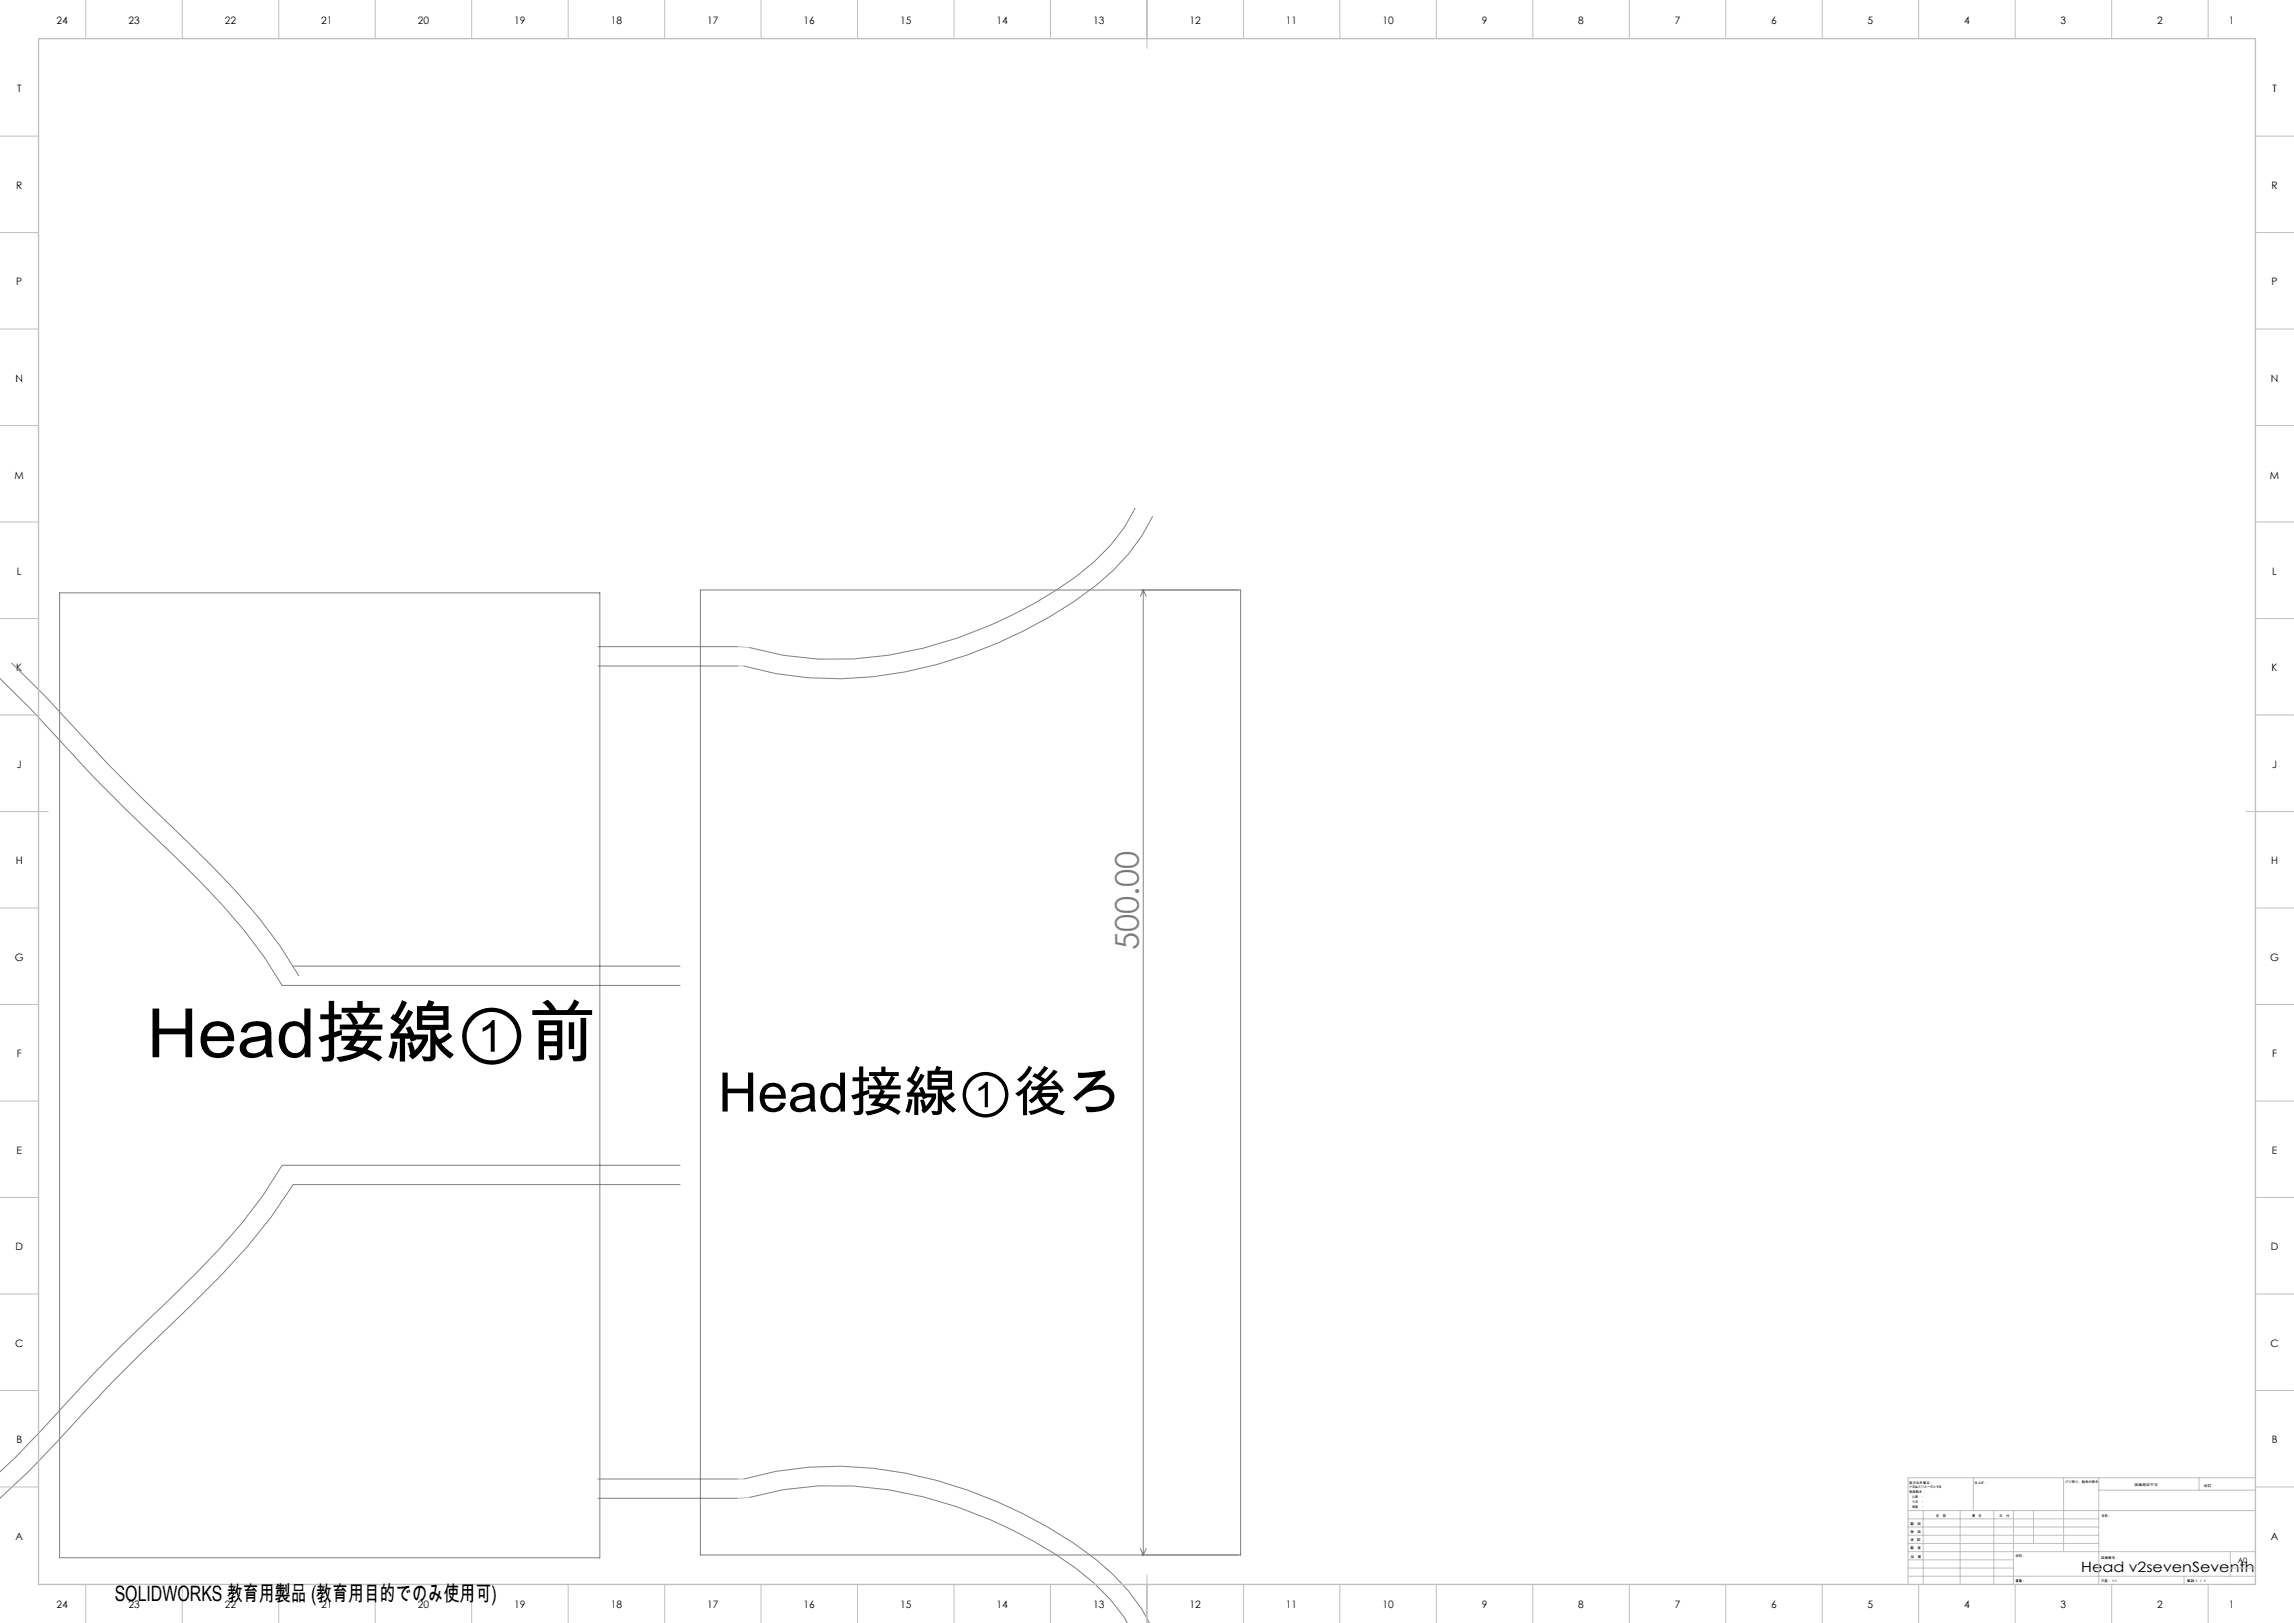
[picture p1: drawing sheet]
<svg xmlns="http://www.w3.org/2000/svg" width="1189mm" height="841mm" viewBox="0 0 1189 841" stroke-linecap="round" stroke-linejoin="round" font-family="sans-serif">
<defs><g id="words">
<text font-size="35.3" x="76" y="548">Head接線①前</text>
<text font-size="28.2" x="372" y="576">Head接線①後ろ</text>
<text font-size="16.9" fill="#808080" x="590" y="492" transform="rotate(-90 590 492)">500.00</text>
<text font-size="11" x="59" y="830">SOLIDWORKS 教育用製品 (教育用目的でのみ使用可)</text>
<text font-size="7.4" x="1079" y="815">Head v2sevenSeventh</text>
<g font-size="5.3">
<text x="29" y="12">24</text>
<text x="67" y="12">23</text>
<text x="117" y="12">22</text>
<text x="167" y="12">21</text>
<text x="217" y="12">20</text>
<text x="267" y="12">19</text>
<text x="317" y="12">18</text>
<text x="367" y="12">17</text>
<text x="417" y="12">16</text>
<text x="467" y="12">15</text>
<text x="517" y="12">14</text>
<text x="567" y="12">13</text>
<text x="617" y="12">12</text>
<text x="667" y="12">11</text>
<text x="717" y="12">10</text>
<text x="768" y="12">9</text>
<text x="818" y="12">8</text>
<text x="868" y="12">7</text>
<text x="918" y="12">6</text>
<text x="968" y="12">5</text>
<text x="1018" y="12">4</text>
<text x="1068" y="12">3</text>
<text x="1118" y="12">2</text>
<text x="1155" y="12">1</text>
<text x="9" y="48">T</text>
<text x="1178" y="48">T</text>
<text x="8" y="98">R</text>
<text x="1177" y="98">R</text>
<text x="8" y="148">P</text>
<text x="1177" y="148">P</text>
<text x="8" y="198">N</text>
<text x="1177" y="198">N</text>
<text x="8" y="248">M</text>
<text x="1177" y="248">M</text>
<text x="9" y="298">L</text>
<text x="1178" y="298">L</text>
<text x="8" y="348">K</text>
<text x="1177" y="348">K</text>
<text x="9" y="398">J</text>
<text x="1178" y="398">J</text>
<text x="8" y="448">H</text>
<text x="1177" y="448">H</text>
<text x="8" y="498">G</text>
<text x="1177" y="498">G</text>
<text x="9" y="548">F</text>
<text x="1178" y="548">F</text>
<text x="9" y="598">E</text>
<text x="1178" y="598">E</text>
<text x="8" y="648">D</text>
<text x="1177" y="648">D</text>
<text x="8" y="698">C</text>
<text x="1177" y="698">C</text>
<text x="8" y="748">B</text>
<text x="1177" y="748">B</text>
<text x="8" y="798">A</text>
<text x="1177" y="798">A</text>
<text x="29" y="833">24</text>
<text x="67" y="833">23</text>
<text x="117" y="833">22</text>
<text x="167" y="833">21</text>
<text x="217" y="833">20</text>
<text x="267" y="833">19</text>
<text x="317" y="833">18</text>
<text x="367" y="833">17</text>
<text x="417" y="833">16</text>
<text x="467" y="833">15</text>
<text x="517" y="833">14</text>
<text x="567" y="833">13</text>
<text x="617" y="833">12</text>
<text x="667" y="833">11</text>
<text x="717" y="833">10</text>
<text x="768" y="833">9</text>
<text x="818" y="833">8</text>
<text x="868" y="833">7</text>
<text x="918" y="833">6</text>
<text x="968" y="833">5</text>
<text x="1018" y="833">4</text>
<text x="1068" y="833">3</text>
<text x="1118" y="833">2</text>
<text x="1155" y="833">1</text>
</g>
<text font-size="3.9" x="1160" y="810">A0</text>
<g font-size="1.7">
<text x="990" y="769">指示なき場合：</text>
<text x="990" y="771">寸法はミリメータとする</text>
<text x="990" y="774">表面粗さ：</text>
<text x="1023" y="769">仕上げ：</text>
<text x="1070" y="769">バリ取り、鋭角の除去</text>
<text x="1106" y="770">図面測定不可</text>
<text x="1142" y="770">改訂</text>
<text x="990" y="776">公差　：</text>
<text x="990" y="779">寸法　：</text>
<text x="990" y="781">角度　：</text>
<text x="990" y="790">製　図</text>
<text x="1003" y="786">名　前</text>
<text x="1019" y="786">署　名</text>
<text x="1036" y="786">日　付</text>
<text x="1089" y="786">名称：</text>
<text x="990" y="794">検　図</text>
<text x="990" y="799">承　認</text>
<text x="990" y="803">製　産</text>
<text x="990" y="807">品　管</text>
<text x="1045" y="807">材料：</text>
<text x="1089" y="808">図面番号：</text>
<text x="1045" y="820">重量：</text>
<text x="1089" y="820">尺度： 1:1</text>
<text x="1133" y="820">葉数 1 ／ 1</text>
</g>
</g></defs>
<g fill="none" stroke="#808080" stroke-width=".52">
<path d="M588 263a103 103 0 0 1-41 43 217 217 0 0 1-123 36l-18-2-18-4M597 267a108 108 0 0 1-41 45 232 232 0 0 1-120 40l-17-1-17-2-17-4M31 307h280v500h-280zM363 306h280v500h-280zM593 306v500M593 306l1 3M593 306l-2 3M310 335h72M0 352l16 16a1487 1487 0 0 0 87 88 266 266 0 0 1 43 55h206M6 343l17 18a1483 1483 0 0 0 87 88 275 275 0 0 1 45 57M310 345h72M152 501h200"/>
<path d="M352 604h-206a271 271 0 0 1-45 56l-13 13a1006 1006 0 0 0-66 68l-22 22M352 614h-200a315 315 0 0 1-51 61 1123 1123 0 0 0-71 72l-15 15-15 14M310 776h72M310 766h72M385 766a194 194 0 0 1 132 12 188 188 0 0 1 68 46l7 10 4 7M388 776a178 178 0 0 1 108 5 223 223 0 0 1 71 39l8 9 9 12M591 802l2 4M594 802l-1 4"/>
</g>
<g fill="none" stroke="#c0c0c0" stroke-width=".52">
<path d="M44 0v20M94 0v20M144 0v20M194 0v20M244 0v20M294 0v20M344 0v20M394 0v20M444 0v20M494 0v20M544 0v20M594 0v25"/>
<path d="M644 0v20M694 0v20M744 0v20M794 0v20M844 0v20M894 0v20M944 0v20M994 0v20M1044 0v20M1094 0v20M1144 0v20M0 71h20"/>
<path d="M1169 71h20M0 121h20M1169 121h20M0 171h20M1169 171h20M0 221h20M1169 221h20M0 271h20M1169 271h20M0 321h20M382 335l6 1M1169 321h20"/>
<path d="M382 345h3M0 371h20M1169 371h20M0 421h25M1164 421h25M0 471h20M1169 471h20M0 521h20M1169 521h20M0 571h20M1169 571h20M0 621h20"/>
<path d="M1169 621h20M0 671h20M1169 671h20M0 721h20M1169 721h20M0 771h20M382 766h3M388 776h-6M1023 766v17M1070 766v38M1088 766v55M1088 772h81"/>
<path d="M1140 766v6M1169 766h-180v55M1169 771h20M989 783h180M989 800h99M989 796h99M989 791h99M989 787h99M997 783v38M1016 783v38M1033 783v38M1044 783v38"/>
<path d="M1054 783v17M594 816v25M989 817h180M989 813h55M989 808h55M989 804h180M1132 817v4M1156 813h13M1156 804v13M44 821v20M94 821v20M144 821v20"/>
<path d="M194 821v20M244 821v20M294 821v20M344 821v20M394 821v20M444 821v20M494 821v20M544 821v20M644 821v20M694 821v20M744 821v20M794 821v20"/>
<path d="M844 821v20M894 821v20M944 821v20M994 821v20M1044 821v20M1094 821v20M1144 821v20"/>
</g>
<path d="M20 20h1149v801h-1149z" fill="none" stroke="#c0c0c0" stroke-width=".7"/>
<use href="#words"/>
</svg>
